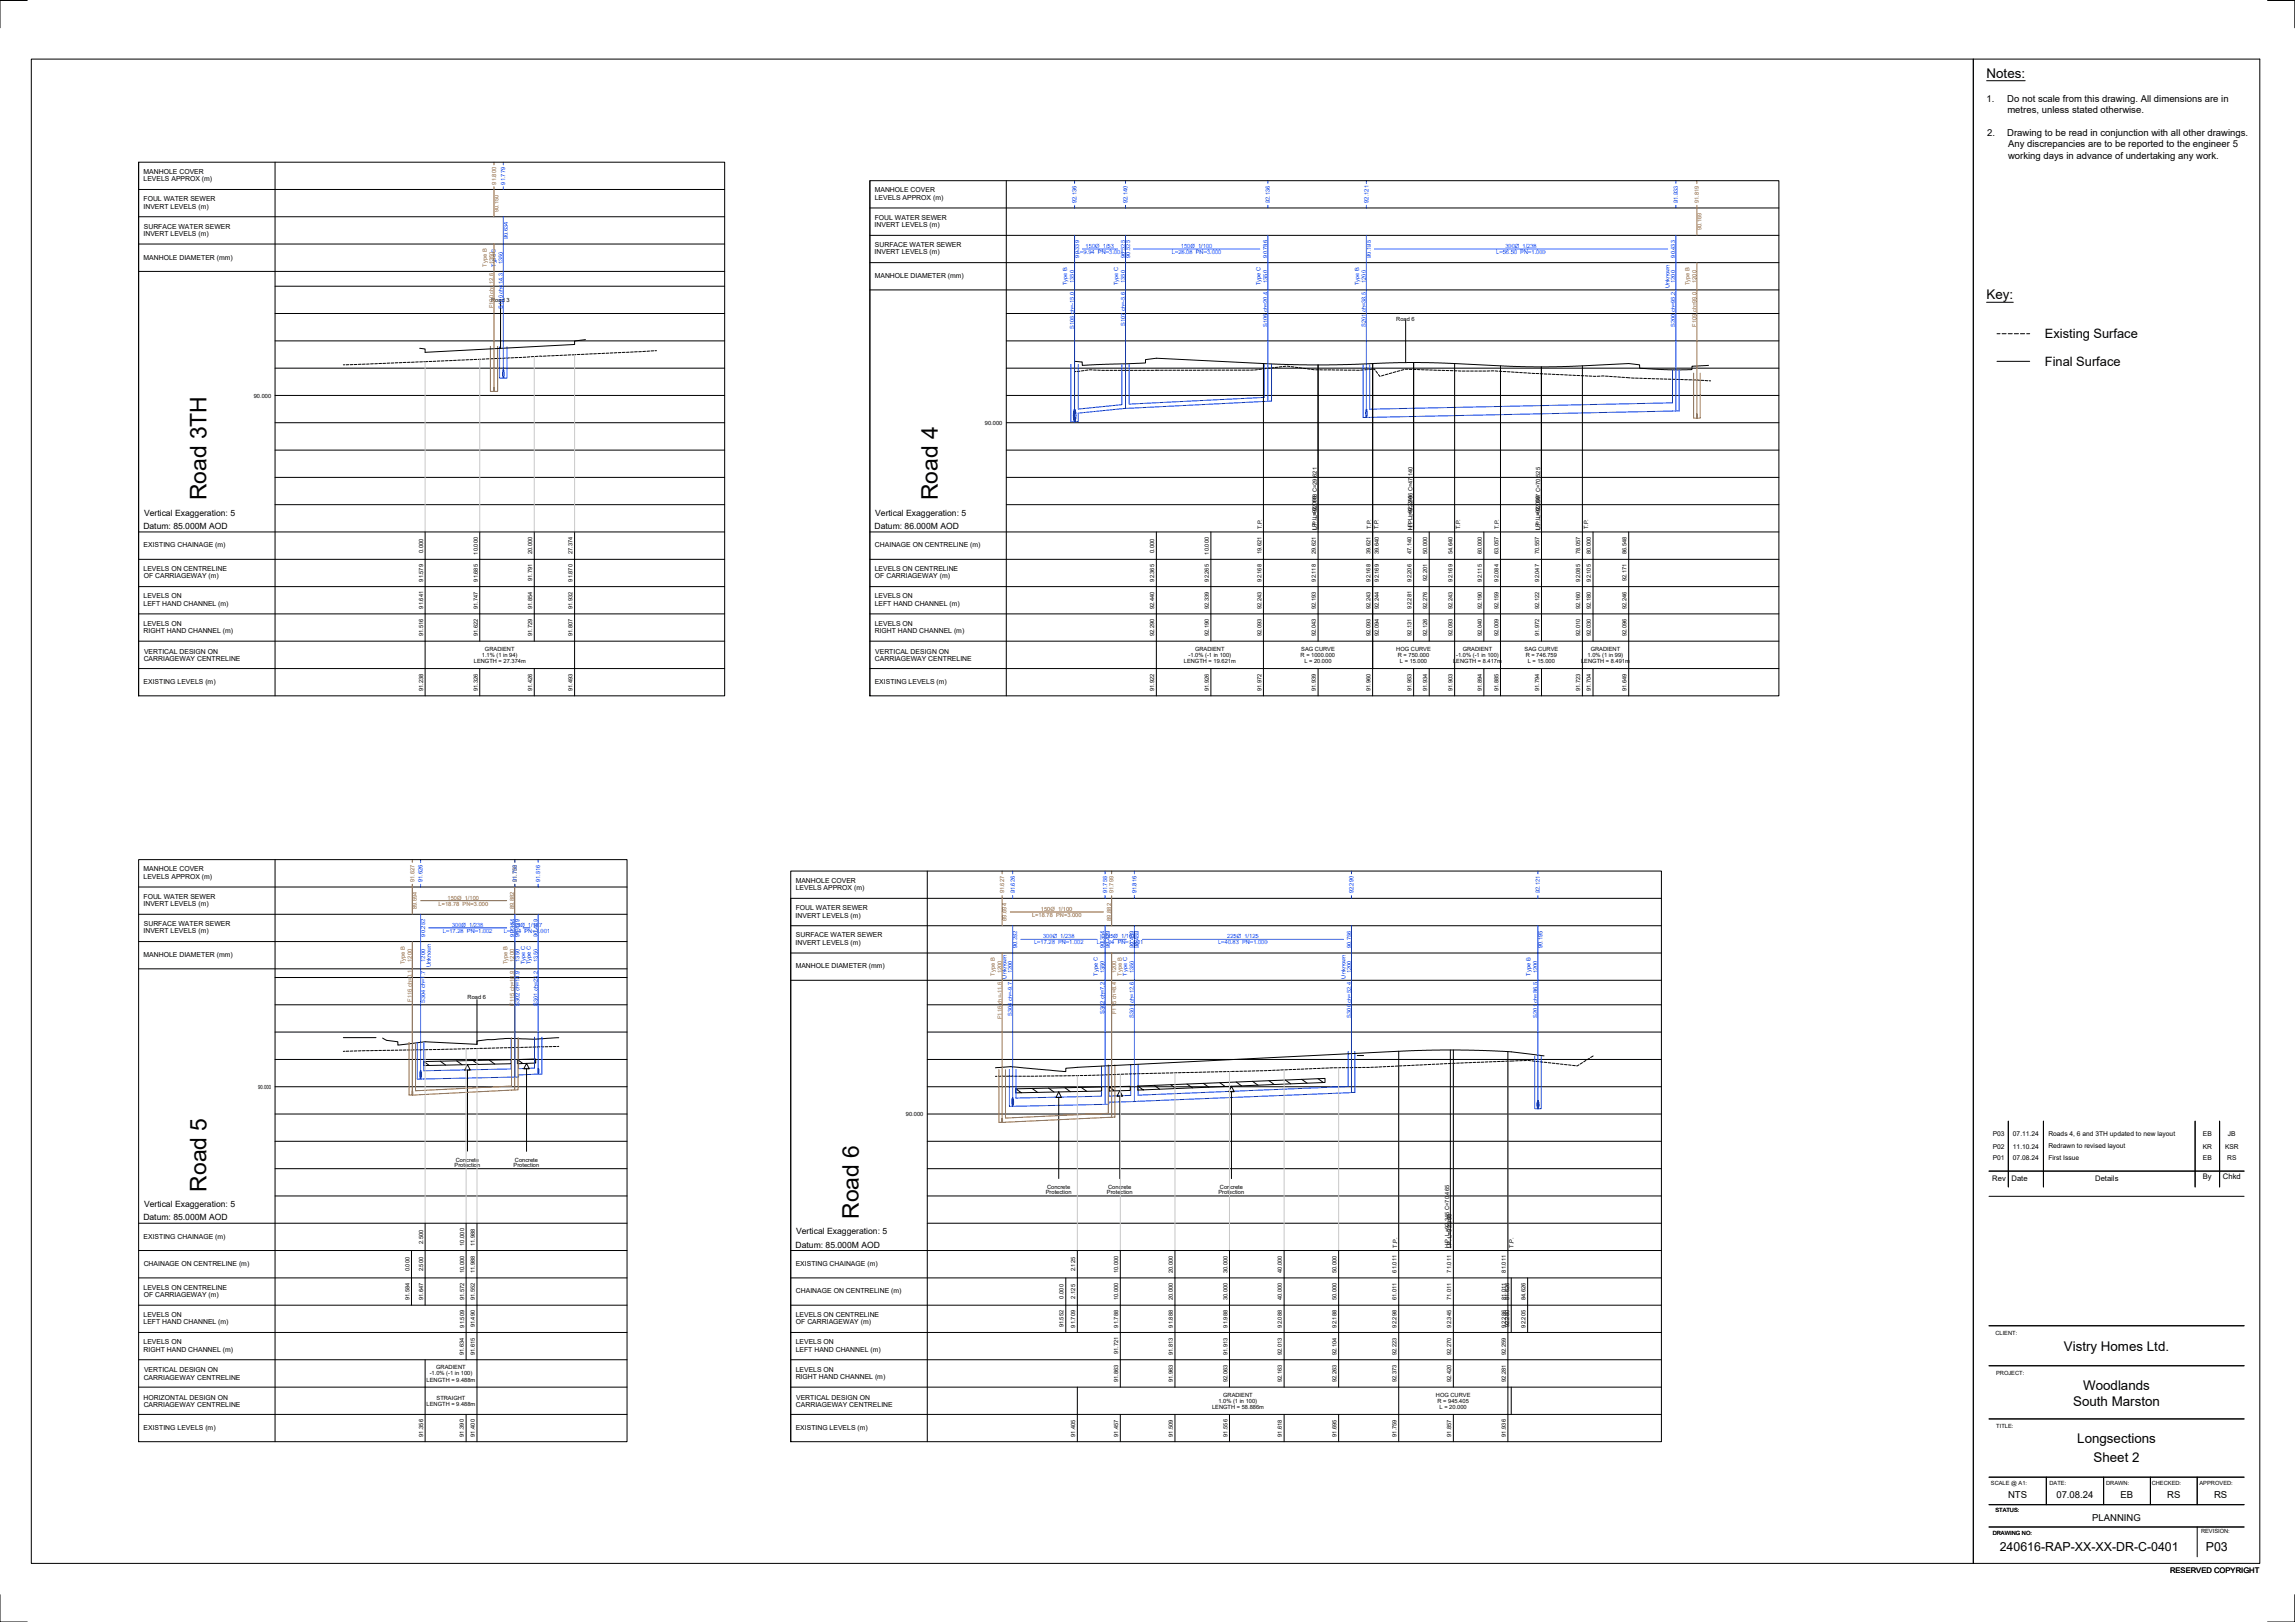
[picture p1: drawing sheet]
<svg xmlns="http://www.w3.org/2000/svg" width="841mm" height="594mm" viewBox="0 0 841 594" stroke-linecap="round" stroke-linejoin="round" font-family="sans-serif">
<defs><g id="words">
<g font-size="8.4">
<text x="75.7" y="183.3" transform="rotate(-90 75.7 183.3)">Road 3TH</text>
<text x="343.7" y="183.3" transform="rotate(-90 343.7 183.3)">Road 4</text>
<text x="75.7" y="436.4" transform="rotate(-90 75.7 436.4)">Road 5</text>
<text x="314.7" y="446.4" transform="rotate(-90 314.7 446.4)">Road 6</text>
</g>
<g font-size="4.9">
<text x="728" y="28.5">Notes:</text>
<text x="728" y="109.7">Key:</text>
<text x="756.3" y="495">Vistry Homes Ltd.</text>
<text x="763.4" y="509.2">Woodlands</text>
<text x="759.7" y="514.8">South Marston</text>
<text x="761.2" y="528.7">Longsections</text>
<text x="767.2" y="535.4">Sheet 2</text>
</g>
<g font-size="4.7">
<text x="749.4" y="124">Existing Surface</text>
<text x="749.3" y="134">Final Surface</text>
</g>
<g font-size="4.5">
<text x="732.8" y="567.9">240616-RAP-XX-XX-DR-C-0401</text>
<text x="808.3" y="567.9">P03</text>
</g>
<g font-size="3.5">
<text x="728" y="37.2">1.</text>
<text x="735.6" y="37.2">Do not scale from this drawing. All dimensions are in</text>
<text x="735.6" y="41.4">metres, unless stated otherwise.</text>
<text x="728.3" y="49.7">2.</text>
<text x="735.6" y="49.7">Drawing to be read in conjunction with all other drawings.</text>
<text x="735.9" y="53.9">Any discrepancies are to be reported to the engineer 5</text>
<text x="735.9" y="58.1">working days in advance of undertaking any work.</text>
<text x="735.9" y="548.7">NTS</text>
<text x="753.6" y="548.7">07.08.24</text>
<text x="777.1" y="548.7">EB</text>
<text x="794.2" y="548.7">RS</text>
<text x="811.4" y="548.7">RS</text>
<text x="766.7" y="557">PLANNING</text>
</g>
<g font-size="3.1">
<text x="52.8" y="188.9">Vertical Exaggeration: 5</text>
<text x="320.7" y="188.9">Vertical Exaggeration: 5</text>
<text x="52.5" y="193.8">Datum: 85.000M AOD</text>
<text x="320.5" y="193.8">Datum: 86.000M AOD</text>
<text x="52.8" y="442.1">Vertical Exaggeration: 5</text>
<text x="52.5" y="447">Datum: 85.000M AOD</text>
<text x="291.8" y="452.1">Vertical Exaggeration: 5</text>
<text x="291.5" y="457">Datum: 85.000M AOD</text>
</g>
<g font-size="2.8">
<text x="807.3" y="431.8">By</text>
<text x="814.6" y="431.8">Chkd</text>
<text x="730.1" y="432.4">Rev</text>
<text x="737.2" y="432.4">Date</text>
<text x="767.8" y="432.4">Details</text>
<text x="795.2" y="576.2">RESERVED COPYRIGHT</text>
</g>
<g font-size="2.5">
<text x="52.6" y="63.7">MANHOLE COVER</text>
<text x="52.6" y="66.4">LEVELS APPROX (m)</text>
<text x="320.5" y="70.5">MANHOLE COVER</text>
<text x="52.6" y="73.7">FOUL WATER SEWER</text>
<text x="52.6" y="76.4">INVERT LEVELS (m)</text>
<text x="320.5" y="73.2">LEVELS APPROX (m)</text>
<text x="52.7" y="83.7">SURFACE WATER SEWER</text>
<text x="320.5" y="83.2">INVERT LEVELS (m)</text>
<text x="320.5" y="80.5">FOUL WATER SEWER</text>
<text x="52.6" y="86.4">INVERT LEVELS (m)</text>
<text x="52.6" y="95.1">MANHOLE DIAMETER (mm)</text>
<text x="320.5" y="93.2">INVERT LEVELS (m)</text>
<text x="320.6" y="90.5">SURFACE WATER SEWER</text>
<text x="320.5" y="101.8">MANHOLE DIAMETER (mm)</text>
<text x="52.6" y="200.5">EXISTING CHAINAGE (m)</text>
<text x="320.6" y="200.5">CHAINAGE ON CENTRELINE (m)</text>
<text x="52.6" y="209.1">LEVELS ON CENTRELINE</text>
<text x="320.5" y="209.1">LEVELS ON CENTRELINE</text>
<text x="52.7" y="211.9">OF CARRIAGEWAY (m)</text>
<text x="320.6" y="211.9">OF CARRIAGEWAY (m)</text>
<text x="52.6" y="219.2">LEVELS ON</text>
<text x="52.6" y="221.8">LEFT HAND CHANNEL (m)</text>
<text x="320.5" y="219.2">LEVELS ON</text>
<text x="320.5" y="221.8">LEFT HAND CHANNEL (m)</text>
<text x="52.6" y="229.2">LEVELS ON</text>
<text x="52.6" y="231.8">RIGHT HAND CHANNEL (m)</text>
<text x="320.5" y="229.2">LEVELS ON</text>
<text x="320.5" y="231.8">RIGHT HAND CHANNEL (m)</text>
<text x="52.8" y="239.4">VERTICAL DESIGN ON</text>
<text x="320.7" y="239.4">VERTICAL DESIGN ON</text>
<text x="52.7" y="242.1">CARRIAGEWAY CENTRELINE</text>
<text x="320.6" y="242.1">CARRIAGEWAY CENTRELINE</text>
<text x="52.6" y="250.5">EXISTING LEVELS (m)</text>
<text x="320.5" y="250.5">EXISTING LEVELS (m)</text>
<text x="52.6" y="319.2">MANHOLE COVER</text>
<text x="52.6" y="321.9">LEVELS APPROX (m)</text>
<text x="291.6" y="323.4">MANHOLE COVER</text>
<text x="52.6" y="329.2">FOUL WATER SEWER</text>
<text x="291.6" y="326">LEVELS APPROX (m)</text>
<text x="52.6" y="331.9">INVERT LEVELS (m)</text>
<text x="291.6" y="333.3">FOUL WATER SEWER</text>
<text x="52.6" y="341.9">INVERT LEVELS (m)</text>
<text x="52.7" y="339.1">SURFACE WATER SEWER</text>
<text x="291.5" y="336.1">INVERT LEVELS (m)</text>
<text x="291.5" y="346">INVERT LEVELS (m)</text>
<text x="291.7" y="343.3">SURFACE WATER SEWER</text>
<text x="52.6" y="350.5">MANHOLE DIAMETER (mm)</text>
<text x="291.6" y="354.7">MANHOLE DIAMETER (mm)</text>
<text x="52.6" y="453.7">EXISTING CHAINAGE (m)</text>
<text x="52.7" y="463.7">CHAINAGE ON CENTRELINE (m)</text>
<text x="291.6" y="463.7">EXISTING CHAINAGE (m)</text>
<text x="52.6" y="472.3">LEVELS ON CENTRELINE</text>
<text x="291.7" y="473.7">CHAINAGE ON CENTRELINE (m)</text>
<text x="52.7" y="475">OF CARRIAGEWAY (m)</text>
<text x="52.6" y="482.4">LEVELS ON</text>
<text x="52.6" y="485">LEFT HAND CHANNEL (m)</text>
<text x="291.6" y="482.4">LEVELS ON CENTRELINE</text>
<text x="291.7" y="485">OF CARRIAGEWAY (m)</text>
<text x="52.6" y="492.4">LEVELS ON</text>
<text x="52.6" y="495">RIGHT HAND CHANNEL (m)</text>
<text x="291.6" y="492.4">LEVELS ON</text>
<text x="291.6" y="495">LEFT HAND CHANNEL (m)</text>
<text x="52.8" y="502.6">VERTICAL DESIGN ON</text>
<text x="291.6" y="502.3">LEVELS ON</text>
<text x="52.7" y="505.3">CARRIAGEWAY CENTRELINE</text>
<text x="291.6" y="505.1">RIGHT HAND CHANNEL (m)</text>
<text x="52.6" y="512.6">HORIZONTAL DESIGN ON</text>
<text x="52.7" y="515.3">CARRIAGEWAY CENTRELINE</text>
<text x="291.7" y="515.3">CARRIAGEWAY CENTRELINE</text>
<text x="291.8" y="512.6">VERTICAL DESIGN ON</text>
<text x="52.6" y="523.7">EXISTING LEVELS (m)</text>
<text x="291.6" y="523.7">EXISTING LEVELS (m)</text>
</g>
<g font-size="2.4">
<text x="730.2" y="416.2">P03</text>
<text x="737.7" y="416.2">07.11.24</text>
<text x="750.7" y="416.2">Roads 4, 6 and 3TH updated to new layout</text>
<text x="807.3" y="416.2">EB</text>
<text x="816.4" y="416.2">JB</text>
<text x="730.2" y="424.9">P01</text>
<text x="730.2" y="420.7">P02</text>
<text x="737.7" y="424.9">07.08.24</text>
<text x="737.7" y="420.7">11.10.24</text>
<text x="750.7" y="424.9">First Issue</text>
<text x="750.7" y="420.6">Redrawn to revised layout</text>
<text x="807.2" y="420.7">KR</text>
<text x="807.3" y="424.9">EB</text>
<text x="815.4" y="420.7">KSR</text>
<text x="816.2" y="424.9">RS</text>
</g>
<g font-size="2.1" fill="#dd6e00">
<text x="181.8" y="67.6" transform="rotate(-90 181.8 67.6)">91.800</text>
<text x="182.7" y="77.6" transform="rotate(-90 182.7 77.6)">90.150</text>
<text x="622.6" y="74.4" transform="rotate(-90 622.6 74.4)">91.819</text>
<text x="623.5" y="84.4" transform="rotate(-90 623.5 84.4)">90.169</text>
<text x="178.4" y="97.7" transform="rotate(-90 178.4 97.7)">Type B</text>
<text x="180.8" y="96.8" transform="rotate(-90 180.8 96.8)">1350</text>
<text x="619.2" y="104.5" transform="rotate(-90 619.2 104.5)">Type B</text>
<text x="621.7" y="103.6" transform="rotate(-90 621.7 103.6)">1200</text>
<text x="180.8" y="112.9" transform="rotate(-90 180.8 112.9)">F100 ch=12.6</text>
<text x="621.7" y="119.7" transform="rotate(-90 621.7 119.7)">F109 ch=99.0</text>
<text x="151.8" y="323.1" transform="rotate(-90 151.8 323.1)">91.627</text>
<text x="189.4" y="323.1" transform="rotate(-90 189.4 323.1)">91.799</text>
<text x="164" y="329.5">150Ø 1/100</text>
<text x="368" y="327.3" transform="rotate(-90 368 327.3)">91.627</text>
<text x="408.1" y="327.3" transform="rotate(-90 408.1 327.3)">91.799</text>
<text x="152.7" y="333.1" transform="rotate(-90 152.7 333.1)">89.694</text>
<text x="160.7" y="331.7">L=18.78 PN=3.000</text>
<text x="188.5" y="333.1" transform="rotate(-90 188.5 333.1)">89.882</text>
<text x="378.2" y="335.9">L=18.78 PN=3.000</text>
<text x="381.5" y="333.7">150Ø 1/100</text>
<text x="368.9" y="337.2" transform="rotate(-90 368.9 337.2)">89.694</text>
<text x="407.2" y="337.2" transform="rotate(-90 407.2 337.2)">89.882</text>
<text x="148.4" y="353.2" transform="rotate(-90 148.4 353.2)">Type B</text>
<text x="150.9" y="352.3" transform="rotate(-90 150.9 352.3)">1200</text>
<text x="186" y="353.2" transform="rotate(-90 186 353.2)">Type B</text>
<text x="188.5" y="352.3" transform="rotate(-90 188.5 352.3)">1200</text>
<text x="364.6" y="357.3" transform="rotate(-90 364.6 357.3)">Type B</text>
<text x="367.1" y="356.4" transform="rotate(-90 367.1 356.4)">1200</text>
<text x="409" y="356.4" transform="rotate(-90 409 356.4)">1200</text>
<text x="411.1" y="357.3" transform="rotate(-90 411.1 357.3)">Type B</text>
<text x="150.9" y="367" transform="rotate(-90 150.9 367)">F116 ch=0.1</text>
<text x="188.5" y="368.4" transform="rotate(-90 188.5 368.4)">F115 ch=18.9</text>
<text x="409" y="371.4" transform="rotate(-90 409 371.4)">F115 ch=8.4</text>
<text x="367.1" y="373.3" transform="rotate(-90 367.1 373.3)">F116 ch=-11.6</text>
</g>
<g font-size="2.1" fill="#003fff">
<text x="185.2" y="67.6" transform="rotate(-90 185.2 67.6)">91.779</text>
<text x="394.5" y="74.4" transform="rotate(-90 394.5 74.4)">92.136</text>
<text x="413.2" y="74.4" transform="rotate(-90 413.2 74.4)">92.140</text>
<text x="465.4" y="74.4" transform="rotate(-90 465.4 74.4)">92.136</text>
<text x="501.5" y="74.3" transform="rotate(-90 501.5 74.3)">92.121</text>
<text x="614.8" y="74.4" transform="rotate(-90 614.8 74.4)">91.933</text>
<text x="186.1" y="87.6" transform="rotate(-90 186.1 87.6)">90.634</text>
<text x="394.7" y="93.1">L=9.94 PN=3.001</text>
<text x="395.4" y="94.4" transform="rotate(-90 395.4 94.4)">90.339</text>
<text x="397.8" y="90.9">150Ø 1/53</text>
<text x="412.3" y="94.4" transform="rotate(-90 412.3 94.4)">90.525</text>
<text x="414.1" y="94.4" transform="rotate(-90 414.1 94.4)">90.525</text>
<text x="429.4" y="93.1">L=26.08 PN=3.000</text>
<text x="432.7" y="90.9">150Ø 1/100</text>
<text x="464.4" y="94.4" transform="rotate(-90 464.4 94.4)">90.786</text>
<text x="502.4" y="94.4" transform="rotate(-90 502.4 94.4)">90.195</text>
<text x="548.3" y="93.1">L=56.50 PN=1.000</text>
<text x="551.6" y="90.9">300Ø 1/238</text>
<text x="613.9" y="94.4" transform="rotate(-90 613.9 94.4)">90.433</text>
<text x="181.7" y="97.8" transform="rotate(-90 181.7 97.8)">Type C</text>
<text x="184.3" y="96.8" transform="rotate(-90 184.3 96.8)">1350</text>
<text x="391.1" y="104.5" transform="rotate(-90 391.1 104.5)">Type B</text>
<text x="393.6" y="103.6" transform="rotate(-90 393.6 103.6)">1350</text>
<text x="409.8" y="104.5" transform="rotate(-90 409.8 104.5)">Type C</text>
<text x="412.3" y="103.6" transform="rotate(-90 412.3 103.6)">1350</text>
<text x="461.9" y="104.5" transform="rotate(-90 461.9 104.5)">Type C</text>
<text x="464.4" y="103.6" transform="rotate(-90 464.4 103.6)">1350</text>
<text x="498.1" y="104.5" transform="rotate(-90 498.1 104.5)">Type B</text>
<text x="500.5" y="103.6" transform="rotate(-90 500.5 103.6)">1200</text>
<text x="611.8" y="105.6" transform="rotate(-90 611.8 105.6)">Unknown</text>
<text x="613.9" y="103.6" transform="rotate(-90 613.9 103.6)">1200</text>
<text x="184.3" y="113" transform="rotate(-90 184.3 113)">S100 ch=14.3</text>
<text x="412.3" y="119.4" transform="rotate(-90 412.3 119.4)">S107 ch=-5.6</text>
<text x="464.4" y="119.8" transform="rotate(-90 464.4 119.8)">S106 ch=20.4</text>
<text x="500.5" y="119.9" transform="rotate(-90 500.5 119.9)">S201 ch=38.5</text>
<text x="613.9" y="119.8" transform="rotate(-90 613.9 119.8)">S200 ch=95.2</text>
<text x="393.6" y="120.5" transform="rotate(-90 393.6 120.5)">S108 ch=-15.0</text>
<text x="154.9" y="323.1" transform="rotate(-90 154.9 323.1)">91.626</text>
<text x="189.4" y="323.1" transform="rotate(-90 189.4 323.1)">91.758</text>
<text x="198" y="323.1" transform="rotate(-90 198 323.1)">91.816</text>
<text x="371.9" y="327.3" transform="rotate(-90 371.9 327.3)">91.626</text>
<text x="405.7" y="327.3" transform="rotate(-90 405.7 327.3)">91.758</text>
<text x="416.4" y="327.3" transform="rotate(-90 416.4 327.3)">91.816</text>
<text x="496" y="327.3" transform="rotate(-90 496 327.3)">92.290</text>
<text x="564.3" y="327.1" transform="rotate(-90 564.3 327.1)">92.121</text>
<text x="162.3" y="341.7">L=17.28 PN=1.002</text>
<text x="165.7" y="339.5">300Ø 1/238</text>
<text x="184.6" y="341.7">L=5.04 PN=1.001</text>
<text x="187.2" y="339.5">225Ø 1/167</text>
<text x="155.8" y="343" transform="rotate(-90 155.8 343)">90.282</text>
<text x="188.5" y="343" transform="rotate(-90 188.5 343)">90.354</text>
<text x="190.3" y="343.1" transform="rotate(-90 190.3 343.1)">90.429</text>
<text x="197.1" y="343.1" transform="rotate(-90 197.1 343.1)">90.459</text>
<text x="372.7" y="347.2" transform="rotate(-90 372.7 347.2)">90.282</text>
<text x="378.9" y="345.9">L=17.28 PN=1.002</text>
<text x="382.3" y="343.7">300Ø 1/238</text>
<text x="402" y="345.9">L=5.04 PN=1.001</text>
<text x="404.6" y="343.7">225Ø 1/167</text>
<text x="404.8" y="347.2" transform="rotate(-90 404.8 347.2)">90.354</text>
<text x="406.7" y="347.2" transform="rotate(-90 406.7 347.2)">90.429</text>
<text x="415.5" y="347.2" transform="rotate(-90 415.5 347.2)">90.459</text>
<text x="417.4" y="347.2" transform="rotate(-90 417.4 347.2)">90.459</text>
<text x="446.4" y="345.9">L=40.83 PN=1.000</text>
<text x="449.7" y="343.7">225Ø 1/125</text>
<text x="495.1" y="347.2" transform="rotate(-90 495.1 347.2)">90.786</text>
<text x="565.3" y="347.2" transform="rotate(-90 565.3 347.2)">90.195</text>
<text x="155.8" y="352.3" transform="rotate(-90 155.8 352.3)">1200</text>
<text x="190.3" y="352.3" transform="rotate(-90 190.3 352.3)">1350</text>
<text x="192.4" y="353.2" transform="rotate(-90 192.4 353.2)">Type C</text>
<text x="194.6" y="353.2" transform="rotate(-90 194.6 353.2)">Type C</text>
<text x="197.1" y="352.3" transform="rotate(-90 197.1 352.3)">1350</text>
<text x="157.9" y="354.3" transform="rotate(-90 157.9 354.3)">Unknown</text>
<text x="368.8" y="358.4" transform="rotate(-90 368.8 358.4)">Unknown</text>
<text x="370.9" y="356.4" transform="rotate(-90 370.9 356.4)">1200</text>
<text x="402.3" y="357.4" transform="rotate(-90 402.3 357.4)">Type C</text>
<text x="404.8" y="356.4" transform="rotate(-90 404.8 356.4)">1350</text>
<text x="413" y="357.4" transform="rotate(-90 413 357.4)">Type C</text>
<text x="415.5" y="356.4" transform="rotate(-90 415.5 356.4)">1350</text>
<text x="493" y="358.4" transform="rotate(-90 493 358.4)">Unknown</text>
<text x="495.1" y="356.4" transform="rotate(-90 495.1 356.4)">1200</text>
<text x="560.9" y="357.3" transform="rotate(-90 560.9 357.3)">Type B</text>
<text x="563.4" y="356.4" transform="rotate(-90 563.4 356.4)">1200</text>
<text x="155.8" y="367.3" transform="rotate(-90 155.8 367.3)">S304 ch=1.7</text>
<text x="190.3" y="368.5" transform="rotate(-90 190.3 368.5)">S302 ch=18.9</text>
<text x="197.1" y="368.5" transform="rotate(-90 197.1 368.5)">S301 ch=23.2</text>
<text x="404.8" y="371.5" transform="rotate(-90 404.8 371.5)">S302 ch=7.2</text>
<text x="370.9" y="372.2" transform="rotate(-90 370.9 372.2)">S304 ch=-9.7</text>
<text x="415.5" y="372.7" transform="rotate(-90 415.5 372.7)">S301 ch=12.6</text>
<text x="495.1" y="372.7" transform="rotate(-90 495.1 372.7)">S300 ch=52.4</text>
<text x="563.4" y="372.7" transform="rotate(-90 563.4 372.7)">S201 ch=86.5</text>
</g>
<g font-size="2.1">
<text x="180" y="110.6">Road 3</text>
<text x="511.7" y="117.4">Road 6</text>
<text x="93" y="145.6">90.000</text>
<text x="360.9" y="155.6">90.000</text>
<text x="462.4" y="193.9" transform="rotate(-90 462.4 193.9)">T.P.</text>
<text x="482.4" y="194" transform="rotate(-90 482.4 194)">I.P. L=92.068</text>
<text x="482.6" y="194" transform="rotate(-90 482.6 194)">L.P. L=92.118 C=29.621</text>
<text x="502.5" y="193.9" transform="rotate(-90 502.5 193.9)">T.P.</text>
<text x="505.1" y="193.9" transform="rotate(-90 505.1 193.9)">T.P.</text>
<text x="517.4" y="194" transform="rotate(-90 517.4 194)">I.P. L=92.244</text>
<text x="517.7" y="194" transform="rotate(-90 517.7 194)">H.P. L=92.206 C=47.140</text>
<text x="535.1" y="193.9" transform="rotate(-90 535.1 193.9)">T.P.</text>
<text x="549.3" y="193.9" transform="rotate(-90 549.3 193.9)">T.P.</text>
<text x="564.3" y="194" transform="rotate(-90 564.3 194)">I.P. L=92.009</text>
<text x="564.4" y="194" transform="rotate(-90 564.4 194)">L.P. L=92.047 C=70.525</text>
<text x="582" y="193.9" transform="rotate(-90 582 193.9)">T.P.</text>
<text x="155" y="202.5" transform="rotate(-90 155 202.5)">0.000</text>
<text x="175" y="203.1" transform="rotate(-90 175 203.1)">10.000</text>
<text x="195" y="203" transform="rotate(-90 195 203)">20.000</text>
<text x="209.8" y="203" transform="rotate(-90 209.8 203)">27.374</text>
<text x="423" y="202.5" transform="rotate(-90 423 202.5)">0.000</text>
<text x="443" y="203.1" transform="rotate(-90 443 203.1)">10.000</text>
<text x="462.2" y="203" transform="rotate(-90 462.2 203)">19.621</text>
<text x="482.2" y="202.9" transform="rotate(-90 482.2 202.9)">29.621</text>
<text x="502.2" y="202.9" transform="rotate(-90 502.2 202.9)">39.621</text>
<text x="505.3" y="203" transform="rotate(-90 505.3 203)">39.640</text>
<text x="517.3" y="203" transform="rotate(-90 517.3 203)">47.140</text>
<text x="523" y="203" transform="rotate(-90 523 203)">50.000</text>
<text x="532.3" y="203" transform="rotate(-90 532.3 203)">54.640</text>
<text x="543" y="203" transform="rotate(-90 543 203)">60.000</text>
<text x="549.1" y="203" transform="rotate(-90 549.1 203)">63.057</text>
<text x="564.1" y="203" transform="rotate(-90 564.1 203)">70.557</text>
<text x="579.1" y="203" transform="rotate(-90 579.1 203)">78.057</text>
<text x="583" y="203" transform="rotate(-90 583 203)">80.000</text>
<text x="596.1" y="203" transform="rotate(-90 596.1 203)">86.548</text>
<text x="155" y="213" transform="rotate(-90 155 213)">91.579</text>
<text x="175" y="213" transform="rotate(-90 175 213)">91.685</text>
<text x="195" y="212.9" transform="rotate(-90 195 212.9)">91.791</text>
<text x="209.8" y="213" transform="rotate(-90 209.8 213)">91.870</text>
<text x="423" y="213" transform="rotate(-90 423 213)">92.365</text>
<text x="443" y="213" transform="rotate(-90 443 213)">92.265</text>
<text x="462.2" y="213" transform="rotate(-90 462.2 213)">92.168</text>
<text x="482.2" y="213" transform="rotate(-90 482.2 213)">92.118</text>
<text x="502.2" y="213" transform="rotate(-90 502.2 213)">92.168</text>
<text x="505.3" y="213" transform="rotate(-90 505.3 213)">92.169</text>
<text x="517.3" y="213" transform="rotate(-90 517.3 213)">92.206</text>
<text x="523" y="212.9" transform="rotate(-90 523 212.9)">92.201</text>
<text x="532.3" y="213" transform="rotate(-90 532.3 213)">92.169</text>
<text x="543" y="213" transform="rotate(-90 543 213)">92.115</text>
<text x="549.1" y="213" transform="rotate(-90 549.1 213)">92.084</text>
<text x="564.1" y="213" transform="rotate(-90 564.1 213)">92.047</text>
<text x="579.1" y="213" transform="rotate(-90 579.1 213)">92.085</text>
<text x="583" y="213" transform="rotate(-90 583 213)">92.105</text>
<text x="596.1" y="212.9" transform="rotate(-90 596.1 212.9)">92.171</text>
<text x="155" y="222.9" transform="rotate(-90 155 222.9)">91.641</text>
<text x="175" y="223.1" transform="rotate(-90 175 223.1)">91.747</text>
<text x="195" y="223.1" transform="rotate(-90 195 223.1)">91.854</text>
<text x="209.8" y="223" transform="rotate(-90 209.8 223)">91.932</text>
<text x="423" y="223.1" transform="rotate(-90 423 223.1)">92.440</text>
<text x="443" y="223.1" transform="rotate(-90 443 223.1)">92.339</text>
<text x="462.2" y="223.1" transform="rotate(-90 462.2 223.1)">92.243</text>
<text x="482.2" y="223.1" transform="rotate(-90 482.2 223.1)">92.193</text>
<text x="502.2" y="223.1" transform="rotate(-90 502.2 223.1)">92.243</text>
<text x="505.3" y="223.1" transform="rotate(-90 505.3 223.1)">92.244</text>
<text x="517.3" y="222.9" transform="rotate(-90 517.3 222.9)">92.281</text>
<text x="523" y="223.1" transform="rotate(-90 523 223.1)">92.276</text>
<text x="532.3" y="223.1" transform="rotate(-90 532.3 223.1)">92.243</text>
<text x="543" y="223.1" transform="rotate(-90 543 223.1)">92.190</text>
<text x="549.1" y="223.1" transform="rotate(-90 549.1 223.1)">92.159</text>
<text x="564.1" y="223" transform="rotate(-90 564.1 223)">92.122</text>
<text x="579.1" y="223.1" transform="rotate(-90 579.1 223.1)">92.160</text>
<text x="583" y="223.1" transform="rotate(-90 583 223.1)">92.180</text>
<text x="596.1" y="223.1" transform="rotate(-90 596.1 223.1)">92.246</text>
<text x="155" y="233.1" transform="rotate(-90 155 233.1)">91.516</text>
<text x="175" y="233.1" transform="rotate(-90 175 233.1)">91.622</text>
<text x="195" y="233.1" transform="rotate(-90 195 233.1)">91.729</text>
<text x="209.8" y="233.1" transform="rotate(-90 209.8 233.1)">91.807</text>
<text x="423" y="233.1" transform="rotate(-90 423 233.1)">92.290</text>
<text x="443" y="233.1" transform="rotate(-90 443 233.1)">92.190</text>
<text x="462.2" y="233.1" transform="rotate(-90 462.2 233.1)">92.093</text>
<text x="482.2" y="233.1" transform="rotate(-90 482.2 233.1)">92.043</text>
<text x="502.2" y="233.1" transform="rotate(-90 502.2 233.1)">92.093</text>
<text x="505.3" y="233.1" transform="rotate(-90 505.3 233.1)">92.094</text>
<text x="517.3" y="232.9" transform="rotate(-90 517.3 232.9)">92.131</text>
<text x="523" y="233.1" transform="rotate(-90 523 233.1)">92.126</text>
<text x="532.3" y="233.1" transform="rotate(-90 532.3 233.1)">92.093</text>
<text x="543" y="233.1" transform="rotate(-90 543 233.1)">92.040</text>
<text x="549.1" y="233.1" transform="rotate(-90 549.1 233.1)">92.009</text>
<text x="564.1" y="233.1" transform="rotate(-90 564.1 233.1)">91.972</text>
<text x="579.1" y="233.1" transform="rotate(-90 579.1 233.1)">92.010</text>
<text x="583" y="233.1" transform="rotate(-90 583 233.1)">92.030</text>
<text x="596.1" y="233.1" transform="rotate(-90 596.1 233.1)">92.096</text>
<text x="177.7" y="238.4">GRADIENT</text>
<text x="437.9" y="238.4">GRADIENT</text>
<text x="476.8" y="238.4">SAG CURVE</text>
<text x="511.7" y="238.4">HOG CURVE</text>
<text x="536" y="238.4">GRADIENT</text>
<text x="558.7" y="238.4">SAG CURVE</text>
<text x="582.9" y="238.4">GRADIENT</text>
<text x="173.7" y="242.8">LENGTH = 27.374m</text>
<text x="176.6" y="240.6">1.1% (1 in 94)</text>
<text x="433.8" y="242.8">LENGTH = 19.621m</text>
<text x="435.6" y="240.6">-1.0% (-1 in 100)</text>
<text x="476.6" y="240.6">R = 1000.000</text>
<text x="478" y="242.8">L = 20.000</text>
<text x="512.3" y="240.6">R = 750.000</text>
<text x="513" y="242.8">L = 15.000</text>
<text x="532.5" y="242.8">LENGTH = 8.417m</text>
<text x="533.7" y="240.6">-1.0% (-1 in 100)</text>
<text x="559.1" y="240.6">R = 746.759</text>
<text x="559.9" y="242.8">L = 15.000</text>
<text x="579.4" y="242.8">LENGTH = 8.491m</text>
<text x="581.8" y="240.6">1.0% (1 in 99)</text>
<text x="155" y="253" transform="rotate(-90 155 253)">91.238</text>
<text x="175" y="253" transform="rotate(-90 175 253)">91.326</text>
<text x="195" y="253" transform="rotate(-90 195 253)">91.426</text>
<text x="209.8" y="253" transform="rotate(-90 209.8 253)">91.493</text>
<text x="423" y="253" transform="rotate(-90 423 253)">91.922</text>
<text x="443" y="253" transform="rotate(-90 443 253)">91.926</text>
<text x="462.2" y="253" transform="rotate(-90 462.2 253)">91.972</text>
<text x="482.2" y="253" transform="rotate(-90 482.2 253)">91.939</text>
<text x="502.2" y="253" transform="rotate(-90 502.2 253)">91.960</text>
<text x="517.3" y="253" transform="rotate(-90 517.3 253)">91.953</text>
<text x="523" y="253" transform="rotate(-90 523 253)">91.934</text>
<text x="532.3" y="253" transform="rotate(-90 532.3 253)">91.903</text>
<text x="543" y="253" transform="rotate(-90 543 253)">91.894</text>
<text x="549.1" y="253" transform="rotate(-90 549.1 253)">91.885</text>
<text x="564.1" y="253" transform="rotate(-90 564.1 253)">91.794</text>
<text x="579.1" y="253" transform="rotate(-90 579.1 253)">91.723</text>
<text x="583" y="253" transform="rotate(-90 583 253)">91.704</text>
<text x="596.1" y="253" transform="rotate(-90 596.1 253)">91.649</text>
<text x="171.4" y="366.1">Road 6</text>
<text x="94.6" y="398.8">90.000</text>
<text x="332" y="408.8">90.000</text>
<text x="167" y="425.5">Concrete</text>
<text x="188.7" y="425.5">Concrete</text>
<text x="166.6" y="427.3">Protection</text>
<text x="188.2" y="427.3">Protection</text>
<text x="383.2" y="437.3">Protection</text>
<text x="383.7" y="435.5">Concrete</text>
<text x="405.6" y="437.3">Protection</text>
<text x="406.1" y="435.5">Concrete</text>
<text x="446.5" y="437.3">Protection</text>
<text x="447" y="435.5">Concrete</text>
<text x="155" y="455.6" transform="rotate(-90 155 455.6)">2.500</text>
<text x="170.1" y="456.3" transform="rotate(-90 170.1 456.3)">10.000</text>
<text x="174" y="456.3" transform="rotate(-90 174 456.3)">11.988</text>
<text x="512" y="457.1" transform="rotate(-90 512 457.1)">T.P.</text>
<text x="531.1" y="457.2" transform="rotate(-90 531.1 457.2)">H.P. L=92.345 C=70.465</text>
<text x="532" y="457.2" transform="rotate(-90 532 457.2)">I.P. L=92.398</text>
<text x="554.7" y="457.1" transform="rotate(-90 554.7 457.1)">T.P.</text>
<text x="150" y="465.6" transform="rotate(-90 150 465.6)">0.000</text>
<text x="155" y="465.6" transform="rotate(-90 155 465.6)">2.500</text>
<text x="170.1" y="466.3" transform="rotate(-90 170.1 466.3)">10.000</text>
<text x="174" y="466.3" transform="rotate(-90 174 466.3)">11.988</text>
<text x="394" y="465.6" transform="rotate(-90 394 465.6)">2.125</text>
<text x="409.8" y="466.3" transform="rotate(-90 409.8 466.3)">10.000</text>
<text x="429.8" y="466.2" transform="rotate(-90 429.8 466.2)">20.000</text>
<text x="449.8" y="466.2" transform="rotate(-90 449.8 466.2)">30.000</text>
<text x="469.8" y="466.2" transform="rotate(-90 469.8 466.2)">40.000</text>
<text x="489.8" y="466.2" transform="rotate(-90 489.8 466.2)">50.000</text>
<text x="511.8" y="466.1" transform="rotate(-90 511.8 466.1)">61.011</text>
<text x="531.8" y="466.1" transform="rotate(-90 531.8 466.1)">71.011</text>
<text x="551.8" y="466.1" transform="rotate(-90 551.8 466.1)">81.011</text>
<text x="150" y="476.2" transform="rotate(-90 150 476.2)">91.584</text>
<text x="155" y="476.2" transform="rotate(-90 155 476.2)">91.647</text>
<text x="170.1" y="476.2" transform="rotate(-90 170.1 476.2)">91.572</text>
<text x="174" y="476.2" transform="rotate(-90 174 476.2)">91.552</text>
<text x="389.8" y="475.6" transform="rotate(-90 389.8 475.6)">0.000</text>
<text x="394" y="475.6" transform="rotate(-90 394 475.6)">2.125</text>
<text x="409.8" y="476.3" transform="rotate(-90 409.8 476.3)">10.000</text>
<text x="429.8" y="476.2" transform="rotate(-90 429.8 476.2)">20.000</text>
<text x="449.8" y="476.2" transform="rotate(-90 449.8 476.2)">30.000</text>
<text x="469.8" y="476.2" transform="rotate(-90 469.8 476.2)">40.000</text>
<text x="489.8" y="476.2" transform="rotate(-90 489.8 476.2)">50.000</text>
<text x="511.8" y="476.1" transform="rotate(-90 511.8 476.1)">61.011</text>
<text x="531.8" y="476.1" transform="rotate(-90 531.8 476.1)">71.011</text>
<text x="551.8" y="476.1" transform="rotate(-90 551.8 476.1)">81.011</text>
<text x="553" y="476.2" transform="rotate(-90 553 476.2)">81.626</text>
<text x="559.1" y="476.2" transform="rotate(-90 559.1 476.2)">84.626</text>
<text x="170.1" y="486.3" transform="rotate(-90 170.1 486.3)">91.509</text>
<text x="174" y="486.2" transform="rotate(-90 174 486.2)">91.490</text>
<text x="389.8" y="486.2" transform="rotate(-90 389.8 486.2)">91.552</text>
<text x="394" y="486.3" transform="rotate(-90 394 486.3)">91.709</text>
<text x="409.8" y="486.3" transform="rotate(-90 409.8 486.3)">91.788</text>
<text x="429.8" y="486.3" transform="rotate(-90 429.8 486.3)">91.888</text>
<text x="449.8" y="486.3" transform="rotate(-90 449.8 486.3)">91.988</text>
<text x="469.8" y="486.3" transform="rotate(-90 469.8 486.3)">92.088</text>
<text x="489.8" y="486.3" transform="rotate(-90 489.8 486.3)">92.188</text>
<text x="511.8" y="486.3" transform="rotate(-90 511.8 486.3)">92.298</text>
<text x="531.8" y="486.3" transform="rotate(-90 531.8 486.3)">92.345</text>
<text x="551.8" y="486.3" transform="rotate(-90 551.8 486.3)">92.286</text>
<text x="553" y="486.2" transform="rotate(-90 553 486.2)">92.280</text>
<text x="559.1" y="486.3" transform="rotate(-90 559.1 486.3)">92.205</text>
<text x="731.2" y="489.1">CLIENT:</text>
<text x="170" y="496.2" transform="rotate(-90 170 496.2)">91.634</text>
<text x="174" y="496.2" transform="rotate(-90 174 496.2)">91.615</text>
<text x="409.8" y="496.1" transform="rotate(-90 409.8 496.1)">91.721</text>
<text x="429.8" y="496.2" transform="rotate(-90 429.8 496.2)">91.813</text>
<text x="449.8" y="496.2" transform="rotate(-90 449.8 496.2)">91.913</text>
<text x="469.8" y="496.2" transform="rotate(-90 469.8 496.2)">92.013</text>
<text x="489.8" y="496.2" transform="rotate(-90 489.8 496.2)">92.104</text>
<text x="511.8" y="496.2" transform="rotate(-90 511.8 496.2)">92.223</text>
<text x="531.8" y="496.2" transform="rotate(-90 531.8 496.2)">92.270</text>
<text x="551.8" y="496.2" transform="rotate(-90 551.8 496.2)">92.259</text>
<text x="157.5" y="503.8">-1.0% (-1 in 100)</text>
<text x="159.9" y="501.5">GRADIENT</text>
<text x="731.5" y="503.7">PROJECT:</text>
<text x="156.3" y="506">LENGTH = 9.488m</text>
<text x="409.8" y="506.2" transform="rotate(-90 409.8 506.2)">91.863</text>
<text x="429.8" y="506.2" transform="rotate(-90 429.8 506.2)">91.963</text>
<text x="449.8" y="506.2" transform="rotate(-90 449.8 506.2)">92.063</text>
<text x="469.8" y="506.2" transform="rotate(-90 469.8 506.2)">92.163</text>
<text x="489.8" y="506.2" transform="rotate(-90 489.8 506.2)">92.263</text>
<text x="511.8" y="506.2" transform="rotate(-90 511.8 506.2)">92.373</text>
<text x="531.8" y="506.2" transform="rotate(-90 531.8 506.2)">92.420</text>
<text x="551.8" y="506.1" transform="rotate(-90 551.8 506.1)">92.281</text>
<text x="156.3" y="514.9">LENGTH = 9.488m</text>
<text x="160" y="512.7">STRAIGHT</text>
<text x="446.5" y="513.8">1.0% (1 in 100)</text>
<text x="448.2" y="511.5">GRADIENT</text>
<text x="526.2" y="511.6">HOG CURVE</text>
<text x="526.8" y="513.8">R = 945.405</text>
<text x="444.2" y="516">LENGTH = 58.886m</text>
<text x="527.6" y="516">L = 20.000</text>
<text x="155" y="526.2" transform="rotate(-90 155 526.2)">91.356</text>
<text x="170" y="526.2" transform="rotate(-90 170 526.2)">91.390</text>
<text x="174" y="526.2" transform="rotate(-90 174 526.2)">91.400</text>
<text x="394" y="526.3" transform="rotate(-90 394 526.3)">91.405</text>
<text x="409.8" y="526.3" transform="rotate(-90 409.8 526.3)">91.457</text>
<text x="429.8" y="526.3" transform="rotate(-90 429.8 526.3)">91.509</text>
<text x="449.8" y="526.2" transform="rotate(-90 449.8 526.2)">91.556</text>
<text x="469.8" y="526.3" transform="rotate(-90 469.8 526.3)">91.618</text>
<text x="489.8" y="526.3" transform="rotate(-90 489.8 526.3)">91.695</text>
<text x="511.8" y="526.3" transform="rotate(-90 511.8 526.3)">91.759</text>
<text x="531.8" y="526.3" transform="rotate(-90 531.8 526.3)">91.857</text>
<text x="551.8" y="526.2" transform="rotate(-90 551.8 526.2)">91.936</text>
<text x="731.6" y="523.2">TITLE:</text>
<text x="729.6" y="543.8">SCALE @ A1:</text>
<text x="751" y="543.8">DATE:</text>
<text x="771.8" y="543.8">DRAWN:</text>
<text x="788.5" y="543.8">CHECKED:</text>
<text x="806" y="543.8">APPROVED:</text>
<text x="731.2" y="553.9">STATUS:</text>
<text x="730.2" y="562.1">DRAWING NO:</text>
<text x="806.6" y="561.4">REVISION:</text>
</g>
</g></defs>
<!-- layer: Box -->
<g fill="none" stroke="#000" stroke-width=".37">
<path d="M50.8 59.4h214.8v195.5h-214.8zM50.8 59.4v195.5M100.8 59.4v195.5M50.8 79.4h214.8M50.8 69.4h214.8M318.8 66.2h333.1v188.7h-333.1zM318.8 66.2v188.7M318.8 76.2h333.1M368.8 66.2v188.7M50.8 99.4h214.8M50.8 89.4h214.8M318.8 96.2h333.1"/>
<path d="M318.8 86.2h333.1M100.8 114.8h164.8M100.8 104.8h164.8M318.8 106.2h333.1M368.8 114.8h283.1M100.8 134.8h164.8M100.8 124.9h164.8M368.8 134.8h283.1M368.8 124.9h283.1M463 133.2v121.7M483 133.7v101.1M503 133.2v121.7"/>
<path d="M503 133.2v111.7M518 132.8v102M533.1 133.2v121.7M549.9 134v120.9M564.8 134.4v59.5M564.9 134.4v100.4M579.9 134v120.9M100.8 154.8h164.8M100.8 144.8h164.8M368.8 154.8h283.1M368.8 144.8h283.1M100.8 174.9h164.8"/>
<path d="M100.8 164.9h164.8M368.8 174.9h283.1M368.8 164.9h283.1M50.8 194.8h214.8M100.8 184.8h164.8M155.8 194.8v60.1M175.8 194.8v40M195.8 194.8v40M210.6 194.8v60.1M318.8 194.8h333.1M368.8 184.8h283.1M423.8 194.8v60.1"/>
<path d="M443.7 194.8v40M523.7 194.8v40M543.8 194.8v40M583.8 194.8v40M596.9 194.8v60.1M50.8 204.9h214.8M50.8 214.9h214.8M318.8 204.9h333.1M318.8 214.9h333.1M50.8 224.8h214.8M50.8 234.8h214.8M318.8 224.8h333.1"/>
<path d="M318.8 234.8h333.1M50.8 244.9h214.8M175.8 244.9v10M195.8 244.9v10M318.8 244.9h333.1M443.7 244.9v10M483 244.9v10M518 244.9v10M523.7 244.9v10M543.8 244.9v10M564.9 244.9v10M583.8 244.9v10"/>
<path d="M50.8 314.8h179v213.2h-179zM100.8 314.8v213.2M289.8 319h319v209h-319zM339.8 319v209M50.8 334.9h179M50.8 324.9h179M289.8 339.1h319M608.8 329h-319v199M50.8 354.9h179M50.8 344.9h179M100.8 358h129M289.8 359h319"/>
<path d="M289.8 349.1h319M100.8 378h129M100.8 368h129M339.8 378h269M339.8 368h269M100.8 398h129M100.8 388h129M339.8 398h269M339.8 388h269M512.6 385v143M531.5 384.6v72.4M532.6 384.6v123.5"/>
<path d="M552.6 385.2v142.8M100.8 418h129M100.8 408h129M339.8 418h269M339.8 408h269M100.8 438h129M100.8 428h129M339.8 438h269M339.8 428h269M50.8 448h179M50.8 458h179M150.8 458v20"/>
<path d="M155.8 448v30M170.8 448v50M174.8 448v80M289.8 458h319M339.8 448h269M394.8 458v30M410.5 458v50.1M430.6 458v50.1M450.6 458v50.1M470.6 458v50.1M490.6 458v50.1M50.8 468.1h179"/>
<path d="M50.8 478h179M289.8 468.1h319M289.8 478h319M390.6 468.1v19.9M553.8 468.1v19.9M559.8 468.1v19.9M50.8 488h179M50.8 498h179M155.8 498v30M289.8 488h319M289.8 498h319M50.8 508.1h179"/>
<path d="M50.8 518h179M170.8 518v10M289.8 508.1h319M289.8 518h319M394.8 508.1v19.9M410.5 518v10M430.6 518v10M450.6 518v10M470.6 518v10M490.6 518v10M532.6 518v10M553.8 508.1v9.9"/>
</g>
<!-- layer: EXISTING_GROUND -->
<g fill="none" stroke="#000" stroke-width=".37">
<path d="M125.8 133.6h.5M127.8 133.6h-1M129.3 133.5l-1 .1M130.8 133.5h-1M132.3 133.4h-1M133.8 133.4h-1M135.3 133.3l-1 .1M136.8 133.2l-1 .1M138.3 133.2h-1M139.8 133.1l-1 .1M141.3 133.1h-1M142.8 133h-1"/>
<path d="M144.3 132.9l-1 .1M145.8 132.9h-1M147.3 132.8l-1 .1M148.8 132.7l-1 .1M150.3 132.7h-1M151.8 132.6l-1 .1M153.3 132.6h-1M154.8 132.5l-1 .1M156.7 132.4l-1.4 .1M158.2 132.3l-1 .1M159.7 132.3h-1M161.2 132.2l-1 .1"/>
<path d="M162.7 132.2h-1M164.2 132.1h-1M165.7 132.1h-1M167.2 132h-1M168.7 131.9h-1M170.2 131.8l-1 .1M171.7 131.8h-1M173.2 131.7l-1 .1M174.7 131.6l-1 .1M176.2 131.6h-1M177.7 131.5h-1M179.2 131.4l-1 .1"/>
<path d="M180.7 131.4h-1M182.2 131.3h-1M183.7 131.2l-1 .1M185.2 131.2h-1M186.7 131.1l-1 .1M188.2 131l-1 .1M189.7 131h-1M191.2 130.9l-1 .1M192.7 130.8l-1 .1M194.2 130.7l-1 .1M195.7 130.6l-1 .1M197.2 130.5l-1 .1"/>
<path d="M197.7 130.4l.9 .1M200.2 130.4h-1.1M201.6 130.3l-.9 .1M203.2 130.3h-1.1M204.6 130.2h-1M206.1 130.1l-1 .1M207.6 130.1h-1M209.1 130h-.9M211.1 129.9l-1.5 .1M212.6 129.8l-1 .1M214.1 129.8h-1M215.6 129.7h-1"/>
<path d="M217.1 129.6h-1M218.6 129.6h-1M220 129.5h-.9M221.6 129.4l-1 .1M223.1 129.3l-1 .1M224.6 129.3h-1M226.1 129.2l-1.1 .1M227.5 129.1l-.9 .1M229.1 129l-1.1 .1M230.5 129h-.9M232.1 128.9l-1 .1M233.6 128.8l-1.1 .1"/>
<path d="M235 128.8h-.9M236.6 128.7h-1.1M238 128.6l-.9 .1M239.6 128.5h-1.1M240 128.5h.6M394.3 136.1h-.6M395.8 135.9l-1 .2M397.3 135.7l-1 .2M398.7 135.5l-.9 .2M399.2 135.5h1M400.7 135.5l1 .1M402.3 135.6h.9"/>
<path d="M403.7 135.7h1M405.2 135.7h1M406.7 135.7h1M408.2 135.7h1M409.7 135.7h1M411.2 135.7h1M412.7 135.7h1M414.2 135.7h1M415.7 135.7h1M417.2 135.7h1.1M418.7 135.7h1M420.2 135.7h1"/>
<path d="M421.7 135.7h1M423.2 135.6h1.6M425.3 135.6h1M426.8 135.6h1M428.3 135.6h1M429.8 135.6h1M431.3 135.6h1M432.8 135.6h1M434.3 135.6h1M435.8 135.6h1M437.3 135.6h1M438.8 135.6h1"/>
<path d="M441.3 135.6h-1M441.8 135.6h1M443.3 135.6h1M444.8 135.6h1M446.3 135.6h1M447.8 135.6h1M449.3 135.6h1M450.8 135.6h1M452.3 135.6h1M453.8 135.6h1M455.3 135.6h1M456.8 135.6h1"/>
<path d="M459.3 135.5l-1 .1M460.8 135.4l-1 .1M462.3 135.2l-1 .1M463.8 135l-1 .1M465.2 134.8l-.9 .2M466.7 134.7l-.9 .1M468.2 134.5l-1 .1M469.7 134.3l-1 .1M471.2 134.1l-1 .2M471.7 134.1l1 .2M473.2 134.3l1 .1M474.7 134.5l1 .1"/>
<path d="M476.2 134.7l1 .1M477.6 134.9l1.1 .1M479.1 135.1l1 .1M480.6 135.3l1 .1M482.1 135.4h1M483.6 135.4l1 .1M485.1 135.5h1M486.6 135.5h1M488.1 135.5h1M489.6 135.5h1M491.1 135.5h1M492.6 135.6h1"/>
<path d="M494.1 135.6h1M495.6 135.6h1M497.1 135.6h1M499.6 135.5l-1 .1M501.1 135.4h-1M502.6 135.3l-1 .1M503.1 135.2h.6l.2 .4M504.2 135.9l.6 .9M505.1 137.2l.7 .6M507.2 137.4l-.9 .3M508.7 137l-1 .3M510.1 136.6l-1 .2"/>
<path d="M511.6 136.2l-1 .3M513 135.8l-1 .2M514.4 135.4l-.9 .3M514.9 135.2h1M516.4 135.3h1M517.9 135.3l1 .1M519.4 135.4h1M520.9 135.4h1M522.4 135.5h1M523.9 135.5h1M525.4 135.6h1M526.9 135.6l1 .1"/>
<path d="M528.4 135.7h1M529.9 135.7h1M531.4 135.7l1 .1M532.9 135.8h1M534.4 135.9h1M535.9 135.9h1M537.4 135.9h1M538.9 135.9h1M540.4 135.9h1M541.9 135.9h1M543.4 135.9h1M545.9 135.9h-1"/>
<path d="M546.4 135.9h1M547.9 135.9h1M549.4 135.9l1 .1M550.9 136.1h1M552.4 136.2h1M553.9 136.2l1 .1M555.4 136.3l1 .1M556.9 136.5h1M558.4 136.5l1 .1M559.9 136.6l1 .1M561.4 136.7l1 .1M562.9 136.8h1"/>
<path d="M564.4 136.9h1M565.9 137h1M567.4 137h1M568.9 137.1h1M570.4 137.2h1M571.9 137.2l1 .1M573.4 137.3h1M574.9 137.4h1M576.4 137.4l.9 .1M577.8 137.5l1.1 .1M579.4 137.6h.9M580.9 137.6l1 .1"/>
<path d="M582.3 137.7l1.1 .1M583.9 137.8h.9M586.4 137.8h-1.1M586.9 137.7h.9M588.3 137.8h1.1M589.8 137.9h1M591.4 138h.9M592.8 138.1h1.1M594.3 138.2h1M595.8 138.3l1.6 .1M597.9 138.4l1 .1M599.4 138.5h1"/>
<path d="M600.9 138.5l1 .1M602.4 138.6h1M603.9 138.7h1M605.4 138.7h1M606.9 138.7l1 .1M608.4 138.8h1M609.9 138.8l1 .1M611.4 138.9h1M612.9 138.9l1 .1M614.4 139h1M615.9 139h1M617.3 139.1h1.1"/>
<path d="M618.9 139.1h1M620.4 139.2h1M621.9 139.2h1M623.4 139.3h1M624.8 139.4l1.1 .1M626.4 139.5h.5M731.8 122.2h1.1M733.7 122.2h1.5M735.9 122.2h1.5M738.2 122.2h1.5M740.4 122.2h1.5M742.7 122.2h1.1"/>
<path d="M126.3 385l-.5 .1M127.8 385h-1M129.3 385h-1M130.8 384.9l-1 .1M132.3 384.9h-1M133.8 384.8l-1 .1M134.3 384.8h1M136.8 384.8h-1M137.3 384.8h1M138.8 384.7h1M141.3 384.7h-1M141.8 384.7h1"/>
<path d="M144.3 384.7h-1M144.8 384.7h1M146.3 384.6h1M148.8 384.6h-1M149.3 384.6h1M151.8 384.5l-1 .1M152.3 384.5h1M153.8 384.5h1M156.8 384.4l-1.5 .1M157.3 384.4h1M158.8 384.4h1M161.3 384.4h-1"/>
<path d="M162.8 384.3l-1 .1M164.3 384.3h-1M164.8 384.3h1M166.3 384.2h1M167.8 384.2h1M169.3 384.1h1M171.8 384.1h-1M173.3 384.1h-1M175.3 384l-1.5 .1M175.8 384h1M178.3 383.9l-1 .1M179.8 383.9h-1"/>
<path d="M181.3 383.9h-1M182.8 383.8l-1 .1M184.3 383.8h-1M184.8 383.8h1M186.3 383.7h1M187.8 383.7h1M189.3 383.6h1M191.8 383.6h-1M193.3 383.6h-1M194.8 383.5l-1 .1M196.3 383.5h-1M197.8 383.4l-1 .1"/>
<path d="M198.3 383.4h1M199.8 383.4h1M201.3 383.3h1M202.8 383.3h1M204.8 383.3h-.5M364.8 394.2h.5M365.8 394.2h1M367.3 394.2h1M368.8 394.2h1M370.3 394.2h1M371.8 394.2h1M373.3 394.2h1"/>
<path d="M374.8 394.2h1M376.3 394.2h1M377.8 394.2h1M380.3 394.1l-1 .1M380.8 394.1h1M383.3 394.1h-1M383.8 394.1h1M385.3 394.1h1M386.8 394.1h1M388.3 394.1h1M390.8 394l-1 .1M391.3 394h1"/>
<path d="M393.8 394h-1M394.3 394h1.1M395.9 393.9h.9M398.4 393.9h-1.1M399.8 393.8l-.9 .1M401.4 393.8h-1.1M402.8 393.8h-.9M404.4 393.7l-1 .1M405.8 393.7h-1M407.3 393.6h-.9M408.9 393.5l-1.1 .1M410.3 393.5h-.9"/>
<path d="M411.9 393.4l-1.1 .1M412.3 393.4h1M413.9 393.3h.9M415.3 393.3h1M417.8 393.2l-.9 .1M419.4 393.2h-1.1M420.8 393.2h-.9M422.4 393.1l-1.1 .1M423.8 393.1h-1M424.3 393.1h1M425.8 393h1M427.4 393h.9"/>
<path d="M429.9 393h-1.1M431.3 392.9l-1 .1M432.9 392.9h-1.1M434.3 392.8l-1 .1M434.8 392.8h1M436.3 392.8h1M438.8 392.7l-.9 .1M440.4 392.7h-1.1M441.8 392.7h-1M443.4 392.6l-1.1 .1M443.8 392.6h1M445.3 392.6h1"/>
<path d="M446.8 392.5h1M449.3 392.5h-.9M450.8 392.4l-1 .1M452.3 392.4h-1M452.8 392.4h1M454.3 392.4h1M455.8 392.3h1M458.3 392.3h-1M459.8 392.2l-.9 .1M461.3 392.2h-1M461.8 392.2h1M464.3 392.1h-1"/>
<path d="M465.8 392.1h-1M467.3 392h-1M468.8 391.9l-1 .1M470.3 391.9h-1M471.8 391.8l-1 .1M473.3 391.7l-1 .1M474.8 391.7h-1M476.3 391.6h-1M477.8 391.6h-1M479.3 391.5h-1M480.8 391.4l-1 .1M482.3 391.3l-1 .1"/>
<path d="M483.8 391.3h-1M485.3 391.2l-1 .1M486.8 391.2h-1M488.3 391.1h-1M488.8 391.1h1M491.3 391l-1 .1M491.8 391h1M493.3 391h1M495.8 391h-1M496.3 391h1M497.8 391h1M499.3 391h1"/>
<path d="M500.8 391h1M503.3 390.9h-1M504.8 390.8l-1 .1M506.3 390.8h-1M507.8 390.7h-1M509.3 390.6l-1 .1M510.8 390.5l-1 .1M512.3 390.5h-1M513.8 390.4h-1M515.3 390.3l-1 .1M516.8 390.2l-1 .1M518.3 390.2h-1"/>
<path d="M519.8 390.1h-1M521.3 390l-1 .1M522.8 389.9l-1 .1M524.3 389.9h-1M525.8 389.8h-1M527.3 389.7l-1 .1M528.8 389.7h-1M530.3 389.6h-1M531.8 389.5l-1 .1M533.3 389.4l-1 .1M534.8 389.4h-1M536.3 389.3l-1 .1"/>
<path d="M537.8 389.2l-1 .1M539.3 389.2h-1M540.8 389.1h-1M542.3 389.1h-1M543.8 389l-1 .1M545.3 388.9l-1 .1M546.8 388.9h-1M547.3 388.8h1M549.8 388.8h-1M551.3 388.7l-1.1 .1M551.8 388.7h.9M554.9 388.6h-1.6"/>
<path d="M556.4 388.5h-1M557.9 388.5h-1M559.4 388.4l-1 .1M559.9 388.4l1 .1M561.4 388.5l1 .2M562.9 388.7l1 .1M564.3 388.9l1.1 .1M565.9 389.1h.9M567.4 389.2l.9 .1M568.8 389.4l1 .1M570.3 389.6l1 .1M571.8 389.7l1 .1"/>
<path d="M573.3 389.9l1 .1M574.8 390l1 .2M576.3 390.2l1 .1M578.7 390l-.9 .4M579.9 389.2l-.8 .5M581.2 388.4l-.9 .5M582.5 387.6l-.9 .5M583.8 386.8l-.9 .5"/>
</g>
<!-- layer: CENTRELINE -->
<path d="M214.5 124.4l-3.9 .5v1.3l-54.8 2.8v-1.2l-2-.2M393.7 132.3l2.9 .3v1.2l23.2-.9v-1.2l4-.5 40.4 2 14.8 .5 13-.1 17.1-.7 11.3-.1 35.3 1.5 11.8 .1 29.4-1.2 3.9 .4 .1 1.3 12.5 .6 6.6-.1 .1-1.3 6-.3M204.8 380.1h-.2a103.2 103.2 0 0 1-18.2 .2l-7.6 .5-4 .5v1.2l-19-.9-10 1.2v-1.2l-4-.5-1.6-.9M497.4 386.6h2.3M565.8 386.7l-15.2-1.7-15.4-.4-12.4 .1-128 6.2-4.2 .4v1.2l-20.2-1.8-5.6 .4" fill="none" stroke="#000" stroke-width=".37"/>
<!-- layer: HOUSE_SLAB -->
<path d="M125.8 380h12" fill="none" stroke="#000" stroke-width=".37"/>
<!-- layer: SURFACE_DRAINAGE -->
<g fill="none" stroke="#003fff" stroke-width=".37">
<path d="M184.4 59.4v1M184.4 68.4v1M184.4 79.4v59.1M393.8 66.2v1M393.8 75.2v1M412.5 66.2v1M412.5 75.2v1M464.6 66.2v1M464.6 75.2v1M500.7 66.2v1M500.7 75.2v1M614.1 66.2v1"/>
<path d="M614.1 75.2v1M393.8 86.2v68.2M396.8 91.2h12.6M412.5 86.2v63.4M415.5 91.2h46.1M464.6 86.2v60.8M500.7 86.2v66.7M503.7 91.2h107.4M614.1 86.2v64.3M183.1 127.1v11.4h2.7v-11.4M184.3 135.6l.2-.1a3.7 3.7 0 0 1 0 3l-.3-.9zM392.4 133.5v20.9h2.7v-3.1l17.4-1.7 53.5-2.7v-13.4"/>
<path d="M411.1 133.4v14.8l-16 1.6v-16.3M413.8 133.4v14.6l49.5-2.4v-12.1M499.5 133.6v19.3l115.8-2.4v-15M501.9 133.6v16.3l111-2.4v-12M393.7 150l.1-.1a6 6 0 0 1 0 4.5 6.2 6.2 0 0 1-.1-4.4zM500.6 150l.1-.1a3.7 3.7 0 0 1 0 3l-.3-.9zM154.1 314.8v1.1M188.7 314.8v1.1M197.2 314.8v1.1M371.1 319v1.1M405 319v1.1M415.7 319v1.1"/>
<path d="M495.3 319v1.1M563.6 319v1.1M154.1 323.9v1M154.1 334.9v60.3M157.1 339.9h28.6M188.7 323.9v1M188.7 334.9v59.6M191.7 339.9h2.5M197.2 323.9v1M197.2 334.9v58.5M371.1 328.1v.9M371.1 339.1v66.1"/>
<path d="M405 328.1v.9M405 339.1v65.4M415.7 328.1v.9M415.7 339.1v64.4M495.3 328.1v.9M495.3 339.1v61M563.6 328.1v.9M563.6 339.1v67M374.1 344.1h27.9M408 344.1h4.7M418.7 344.1h73.6M195.9 379.9v11.3l-5.9 .2v-11"/>
<path d="M198.6 379.9v13.5l-8.6 .3v.8l-37.1 .7v-13.4M154 392.3l.2-.1a3.7 3.7 0 0 1 0 3l-.3-.9zM154.1 392.3l.3 .6-.2 1.5-.3-.7zM187.3 380.4v11.1l-32 .7v-10.4M197.2 391.3l.3 .6-.2 1.5-.3-.7zM403.6 390.5v11l-31.3 .7v-10.4M414.4 389.9v11.3l-8.1 .3v-11M494.1 385.1v12.8l-77 3.2v-11.2M496.5 385.1v15l-2.4 .1-87.8 3.5v.8l-36.4 .7v-13.4M562.4 386.8v19.3h2.4v-19.3M371 402.3l.1-.1a3.7 3.7 0 0 1 0 3l-.3-.9zM371 402.3l.3 .6-.2 1.5-.2-.7z"/>
<path d="M563.5 403.2l.1-.1a3.7 3.7 0 0 1 0 3l-.3-.9z"/>
</g>
<!-- layer: CONCRETE_PROTECTION -->
<g fill="none" stroke="#000" stroke-width=".37">
<path d="M155.3 388.8v1.5l32-.7v-1.5l-32 .7 2 1.4M161.3 388.7l2 1.4M167.3 388.5l2 1.5M171.3 389.9l1 2h-2zM171.3 391.9v29.7M173.3 388.4l2 1.5M179.3 388.3l2 1.4M189.6 388.1v1.5l6.7-.2v-1.5l-6.7 .2 2 1.4M193 389.5l1 2h-2.1zM193 391.5v30.2M372.2 398.8v1.5l31.5-.7v-1.5l-31.5 .7 2.1 1.4M378.2 398.7l2 1.4"/>
<path d="M384.3 398.5l1.9 1.5M388 399.9l1 2.1h-2zM390.3 398.4l2 1.5M396.2 398.3l2.1 1.4M406.5 398.1v1.5l7.7-.2v-1.5l-7.7 .2 2 1.5M410.3 399.5l1.1 2h-2zM417 397.8v1.5l68.6-2.8v-1.5l-68.6 2.8 2 1.4M423 397.5l2 1.5M429 397.3l2 1.4M435 397.1l2 1.4M441 396.8l2 1.4M447 396.6l2 1.3"/>
<path d="M451.3 397.9l1 2h-2zM451.3 399.9v31.8M453 396.3l2 1.4M459 396l2 1.5M465 395.8l2 1.4M471 395.6l2 1.4M477 395.3l2 1.4M483 395.1l2 1.4M388 402v29.6M410.3 401.5v30.2"/>
</g>
<!-- layer: FOUL_DRAINAGE -->
<g fill="none" stroke="#dd6e00" stroke-width=".37">
<path d="M181 59.4v1M181 68.4v11M621.8 66.2v1M621.8 75.2v11M181 89.4v54M621.8 96.2v57M179.7 126.8v16.6h2.7v-16.6M620.6 136.7v16.5h2.5v-16.5M181 141.8v1.5zM621.9 151.7v1.4zM151.1 314.8v1.1M188.6 314.8v1.1"/>
<path d="M367.2 319v1.1M407.4 319v1.1M151.1 323.9v11M154.1 329.9h31.6M188.6 323.9v11M367.2 328.1v11M370.2 334h34.2M407.4 328.1v11M151.1 344.9v56.2M188.6 344.9v54.3M367.2 349.1v62M407.4 349.1v60.1"/>
<path d="M151.1 399.6v1.4zM187.5 380v17.8l-35.2 1.7v-17.7M189.9 380v19.1l-37.6 2h-2.4v-19.3M406.1 390v17.8l-37.6 1.7v-17.7M408.6 390v19.2l-40.1 1.9h-2.4v-19.3M367.3 409.6v1.5z"/>
</g>
<!-- layer: JUNCTIONS -->
<path d="M183.4 110.6v17M515.1 117.4v15.4M174.8 366.1v16.4" fill="none" stroke="#000" stroke-width=".37"/>
<!-- layer: Vertical_References -->
<g fill="none" stroke="#c8c8c8" stroke-width=".37">
<path d="M155.8 132.5v62.3M175.8 131.6v63.2M195.8 130.6v64.2M210.6 129.9v64.9M155.8 384.5v63.5M170.8 384.1v63.9M174.8 384v64M394.8 394v64M410.5 393.5v64.5M430.6 393v65M450.6 392.4v65.6M470.6 391.9v66.1"/>
<path d="M490.6 391.1v66.9M512.6 390.5v67.5M532.6 389.4v68.6M552.6 388.7v69.3"/>
</g>
<!-- layer: Final_Surface -->
<path d="M731.8 132.3h12" fill="none" stroke="#000" stroke-width=".37"/>
<!-- layer: RAPP-Frame -->
<g fill="none" stroke="#000" stroke-width=".37">
<path d="M11.5 21.6h816.6v551h-816.6zM723.1 21.6v551M736 410.6v24.1M748.8 410.6v24.1M804.4 410.6v24.1M813.4 410.6v24.1M728.9 428.9h93.5M728.9 485.6h93.5M728.9 519.7h93.5M728.9 500.2h93.5M728.9 551.1h93.5M728.9 541h93.5"/>
<path d="M728.9 559.3h93.5M749.9 541v10.1M770.9 541v10.1M788 541v10.1M805.2 541v10.1M805.2 559.3v10.9"/>
</g>
<!-- layer: RAPP-Titleblock -->
<path d="M728 29.6h14.1M728 110.7h9.8M728.9 438.2h93.5" fill="none" stroke="#000" stroke-width=".37"/>
<!-- layer: 0 -->
<path d="M10 .2h-10v10M831 .2h10v10M0 584.1v10h10M841 584.1v10h-10" fill="none" stroke="#000" stroke-width=".37"/>
<use href="#words"/>
</svg>
